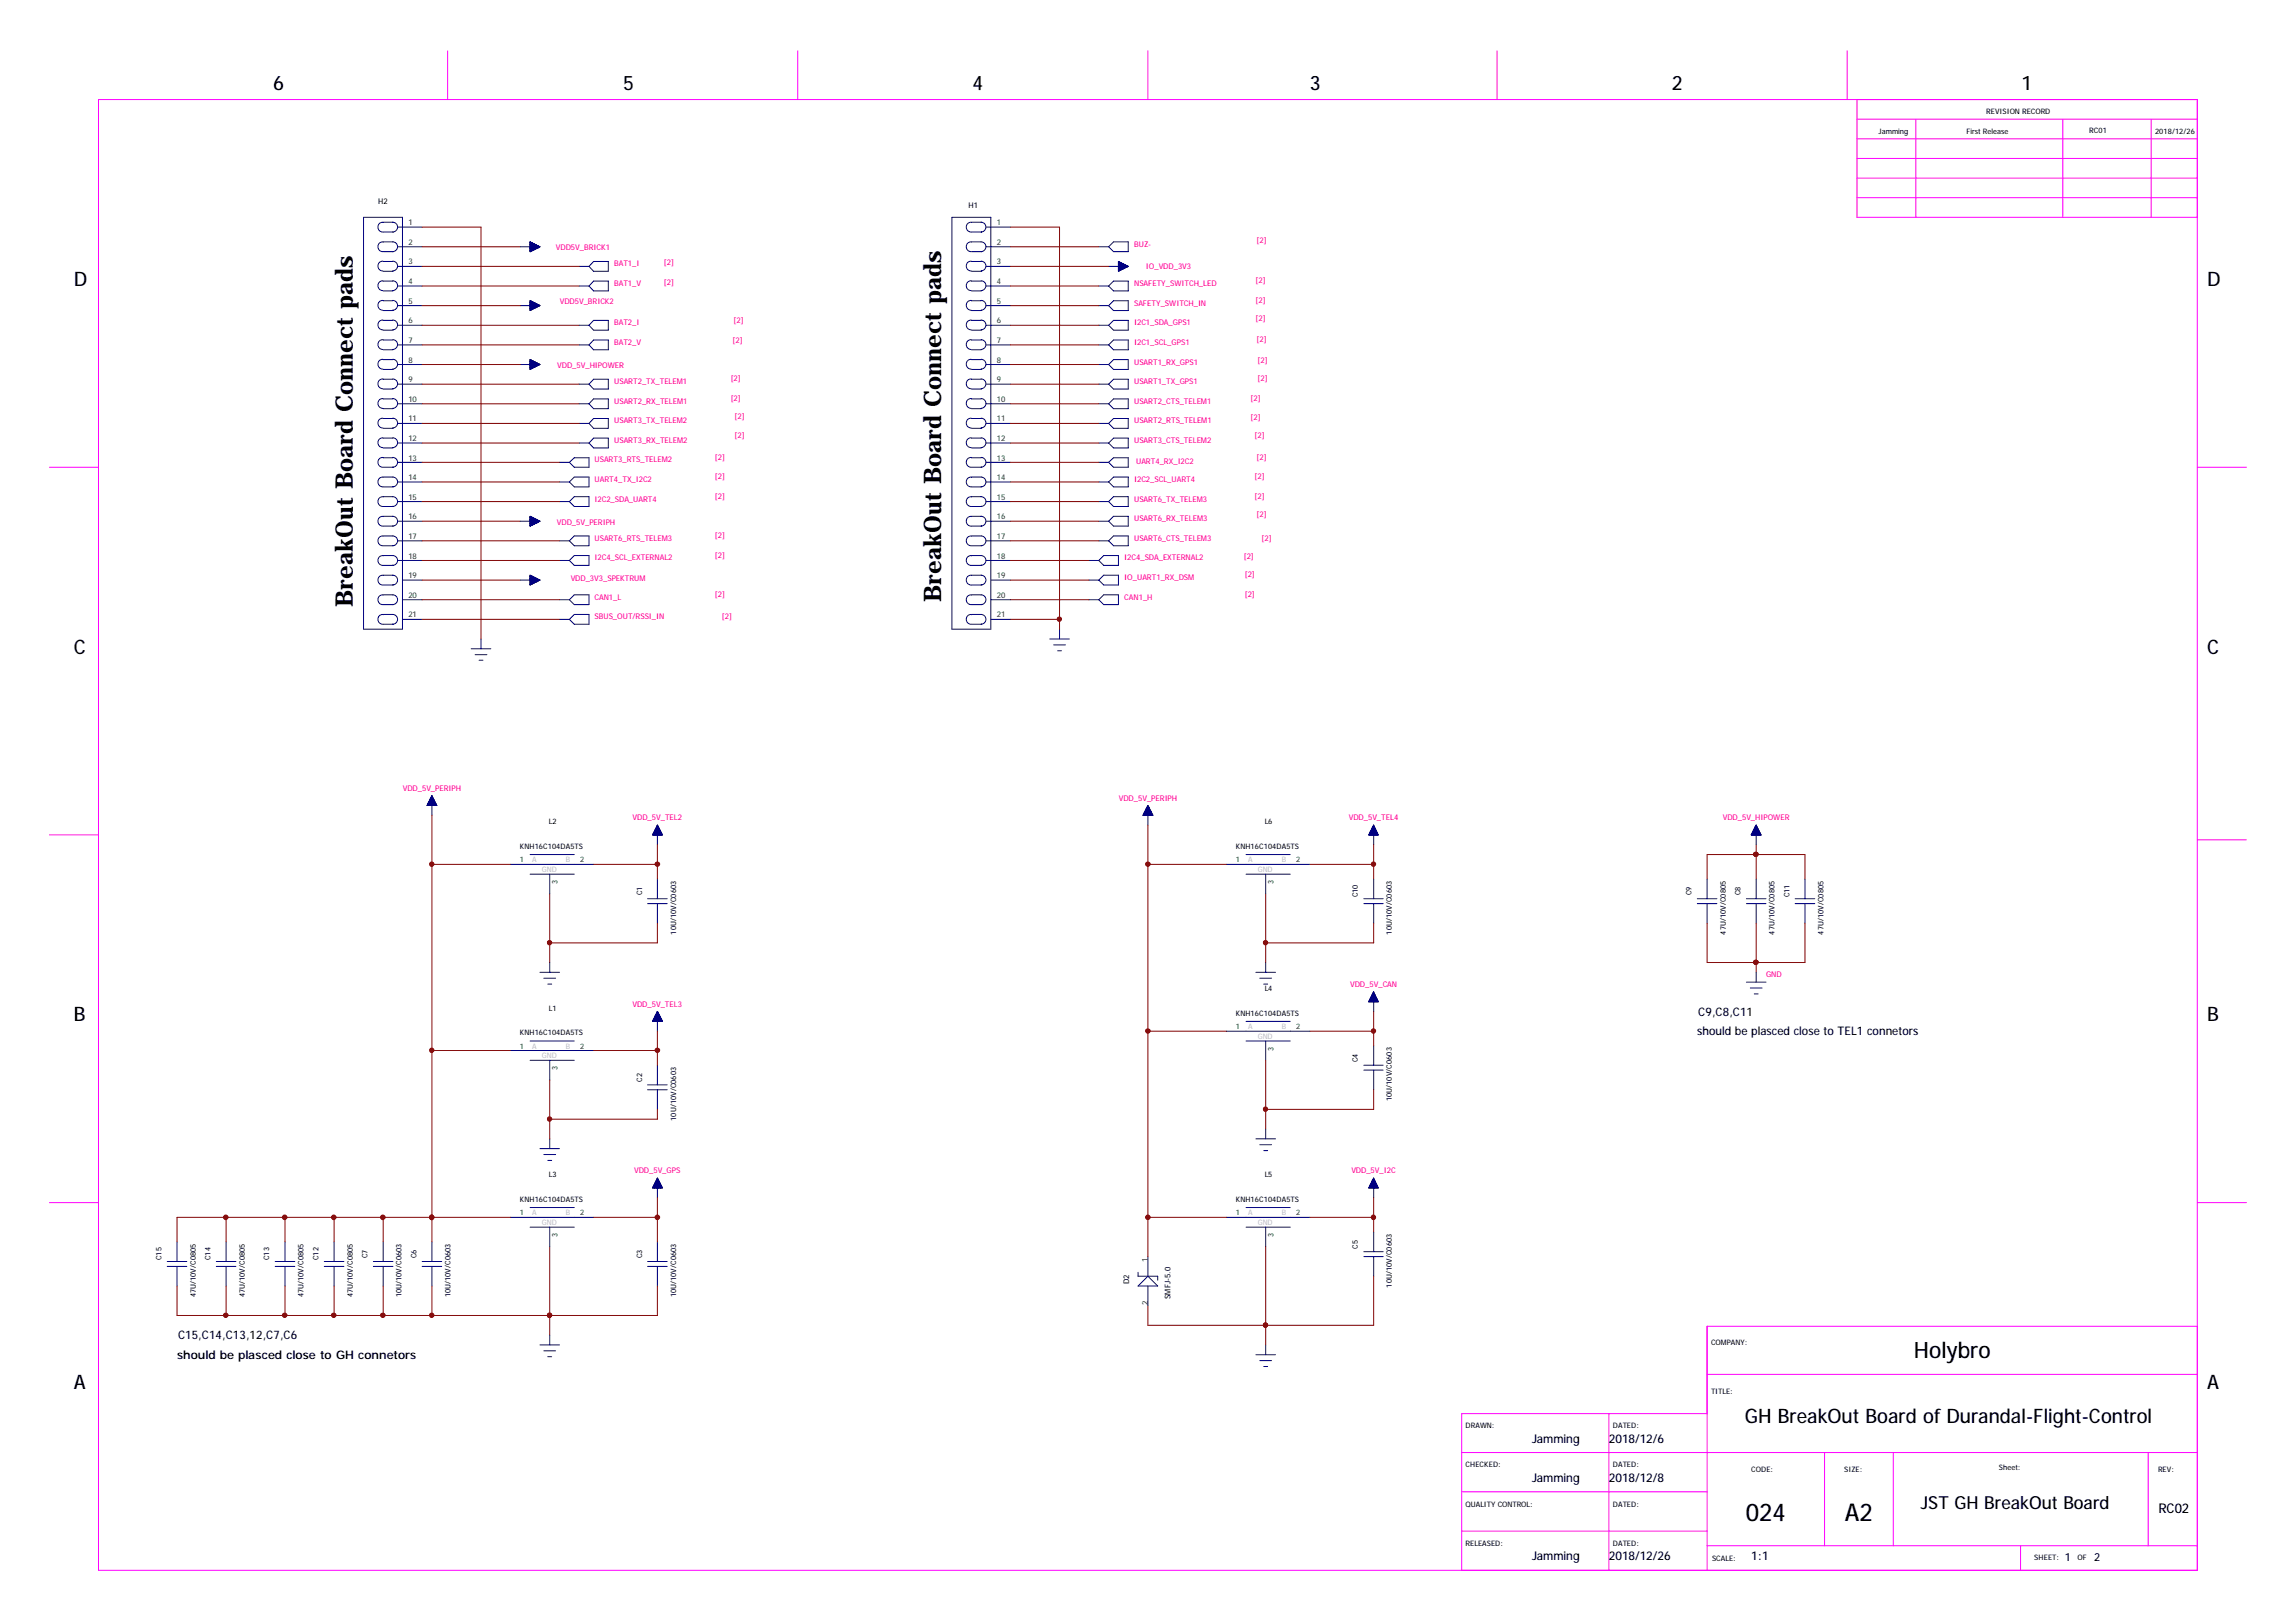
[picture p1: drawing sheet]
<svg xmlns="http://www.w3.org/2000/svg" width="297mm" height="210mm" viewBox="0 0 297 210" stroke-linecap="round" stroke-linejoin="round" font-family="sans-serif">
<defs><g id="words">
<g font-size="3.2">
<text x="225.8" y="196.8">024</text>
<text x="238.7" y="196.8">A2</text>
</g>
<g font-size="3.1">
<text x="121.8" y="77.9" transform="rotate(-90 121.8 77.9)">BreakOut Board Connect pads</text>
<text x="45.6" y="78.5" transform="rotate(-90 45.6 78.5)">BreakOut Board Connect pads</text>
</g>
<text font-size="2.9" x="247.6" y="175.8">Holybro</text>
<g font-size="2.6">
<text x="35.3" y="11.6">6</text>
<text x="80.6" y="11.6">5</text>
<text x="125.8" y="11.6">4</text>
<text x="169.5" y="11.6">3</text>
<text x="216.3" y="11.6">2</text>
<text x="261.5" y="11.6">1</text>
<text x="9.6" y="37">D</text>
<text x="285.5" y="37">D</text>
<text x="9.6" y="84.6">C</text>
<text x="285.5" y="84.6">C</text>
<text x="9.6" y="132.2">B</text>
<text x="285.5" y="132.2">B</text>
<text x="9.6" y="179.8">A</text>
<text x="285.5" y="179.8">A</text>
<text x="225.7" y="184.2">GH BreakOut Board of Durandal-Flight-Control</text>
</g>
<text font-size="2.3" x="248.5" y="195.3">JST GH BreakOut Board</text>
<text font-size="1.7" x="279.2" y="195.8">RC02</text>
<g font-size="1.6">
<text x="198.2" y="186.7">Jamming</text>
<text x="198.2" y="191.7">Jamming</text>
<text x="208.2" y="191.7">2018/12/8</text>
<text x="208.2" y="186.7">2018/12/6</text>
<text x="198.2" y="201.9">Jamming</text>
<text x="208.2" y="201.9">2018/12/26</text>
<text x="226.6" y="201.9">1:1</text>
</g>
<g font-size="1.5">
<text x="219.7" y="131.4">C9,C8,C11</text>
<text x="219.6" y="134">should be plasced close to TEL1 connetors</text>
<text x="23" y="173.3">C15,C14,C13,12,C7,C6</text>
<text x="22.9" y="175.8">should be plasced close to GH connetors</text>
</g>
<g font-size="1.4">
<text x="267.1" y="201.9">1</text>
<text x="270.9" y="201.9">2</text>
</g>
<g font-size="1">
<text x="243" y="17.3">Jamming</text>
<text x="254.4" y="17.3">First Release</text>
<text x="257" y="14.8">REVISION RECORD</text>
<text x="270.3" y="17.2">RC01</text>
<text x="278.8" y="17.3">2018/12/26</text>
<text x="48.9" y="26.3">H2</text>
<text x="125.3" y="27">H1</text>
<text x="71" y="106.7">L2</text>
<text x="163.6" y="106.7">L6</text>
<text x="67.3" y="109.8">KNH16C104DA5TS</text>
<text x="159.9" y="109.8">KNH16C104DA5TS</text>
<text x="83.1" y="115.9" transform="rotate(-90 83.1 115.9)">C1</text>
<text x="175.7" y="116.1" transform="rotate(-90 175.7 116.1)">C10</text>
<text x="218.8" y="115.9" transform="rotate(-90 218.8 115.9)">C9</text>
<text x="225.2" y="115.9" transform="rotate(-90 225.2 115.9)">C8</text>
<text x="231.5" y="116.1" transform="rotate(-90 231.5 116.1)">C11</text>
<text x="87.5" y="121" transform="rotate(-90 87.5 121)">10U/10V/C0603</text>
<text x="180.1" y="121" transform="rotate(-90 180.1 121)">10U/10V/C0603</text>
<text x="223.3" y="121" transform="rotate(-90 223.3 121)">47U/10V/C0805</text>
<text x="229.6" y="121" transform="rotate(-90 229.6 121)">47U/10V/C0805</text>
<text x="235.9" y="121" transform="rotate(-90 235.9 121)">47U/10V/C0805</text>
<text x="71" y="130.8">L1</text>
<text x="159.9" y="131.4">KNH16C104DA5TS</text>
<text x="163.6" y="128.2">L4</text>
<text x="67.3" y="134">KNH16C104DA5TS</text>
<text x="175.7" y="137.5" transform="rotate(-90 175.7 137.5)">C4</text>
<text x="83.1" y="140" transform="rotate(-90 83.1 140)">C2</text>
<text x="180.1" y="142.5" transform="rotate(-90 180.1 142.5)">10U/10V/C0603</text>
<text x="87.5" y="145" transform="rotate(-90 87.5 145)">10U/10V/C0603</text>
<text x="67.3" y="155.5">KNH16C104DA5TS</text>
<text x="71" y="152.3">L3</text>
<text x="159.9" y="155.5">KNH16C104DA5TS</text>
<text x="163.6" y="152.3">L5</text>
<text x="175.7" y="161.6" transform="rotate(-90 175.7 161.6)">C5</text>
<text x="20.9" y="163.1" transform="rotate(-90 20.9 163.1)">C15</text>
<text x="25.3" y="167.9" transform="rotate(-90 25.3 167.9)">47U/10V/C0805</text>
<text x="27.2" y="163.1" transform="rotate(-90 27.2 163.1)">C14</text>
<text x="31.7" y="167.9" transform="rotate(-90 31.7 167.9)">47U/10V/C0805</text>
<text x="34.8" y="163.1" transform="rotate(-90 34.8 163.1)">C13</text>
<text x="39.3" y="167.9" transform="rotate(-90 39.3 167.9)">47U/10V/C0805</text>
<text x="41.2" y="163.1" transform="rotate(-90 41.2 163.1)">C12</text>
<text x="45.6" y="167.9" transform="rotate(-90 45.6 167.9)">47U/10V/C0805</text>
<text x="47.5" y="162.8" transform="rotate(-90 47.5 162.8)">C7</text>
<text x="51.9" y="167.9" transform="rotate(-90 51.9 167.9)">10U/10V/C0603</text>
<text x="53.9" y="162.8" transform="rotate(-90 53.9 162.8)">C6</text>
<text x="58.3" y="167.9" transform="rotate(-90 58.3 167.9)">10U/10V/C0603</text>
<text x="83.1" y="162.8" transform="rotate(-90 83.1 162.8)">C3</text>
<text x="87.5" y="167.9" transform="rotate(-90 87.5 167.9)">10U/10V/C0603</text>
<text x="146.1" y="166.2" transform="rotate(-90 146.1 166.2)">D2</text>
<text x="180.1" y="166.6" transform="rotate(-90 180.1 166.6)">10U/10V/C0603</text>
<text x="151.4" y="168.1" transform="rotate(-90 151.4 168.1)">SMFJ-5.0</text>
<text x="221.4" y="174">COMPANY:</text>
<text x="189.6" y="184.8">DRAWN:</text>
<text x="208.7" y="184.8">DATED:</text>
<text x="221.4" y="180.4">TITLE:</text>
<text x="189.6" y="189.9">CHECKED:</text>
<text x="208.7" y="189.9">DATED:</text>
<text x="226.6" y="190.5">CODE:</text>
<text x="238.6" y="190.5">SIZE:</text>
<text x="258.6" y="190.3">Sheet:</text>
<text x="279.2" y="190.5">REV:</text>
<text x="189.6" y="195">QUALITY CONTROL:</text>
<text x="208.7" y="195">DATED:</text>
<text x="189.6" y="200">RELEASED:</text>
<text x="208.7" y="200">DATED:</text>
<text x="221.5" y="201.9">SCALE:</text>
<text x="263.2" y="201.8">SHEET:</text>
<text x="268.8" y="201.8">OF</text>
</g>
<g font-size="1" fill="#008000">
<text x="52.8" y="29.1">1</text>
<text x="128.9" y="29.1">1</text>
<text x="52.8" y="31.7">2</text>
<text x="52.8" y="34.2">3</text>
<text x="128.9" y="31.7">2</text>
<text x="128.9" y="34.2">3</text>
<text x="52.8" y="36.8">4</text>
<text x="52.8" y="39.3">5</text>
<text x="52.8" y="41.8">6</text>
<text x="128.9" y="36.8">4</text>
<text x="128.9" y="39.3">5</text>
<text x="128.9" y="41.8">6</text>
<text x="52.8" y="44.4">7</text>
<text x="52.8" y="46.9">8</text>
<text x="128.9" y="44.4">7</text>
<text x="128.9" y="46.9">8</text>
<text x="52.8" y="49.5">9</text>
<text x="52.8" y="52">10</text>
<text x="128.9" y="49.5">9</text>
<text x="128.9" y="52">10</text>
<text x="52.8" y="54.5">11</text>
<text x="52.8" y="57.1">12</text>
<text x="52.8" y="59.6">13</text>
<text x="128.9" y="54.5">11</text>
<text x="128.9" y="57.1">12</text>
<text x="128.9" y="59.6">13</text>
<text x="52.8" y="62.1">14</text>
<text x="52.8" y="64.7">15</text>
<text x="128.9" y="62.1">14</text>
<text x="128.9" y="64.7">15</text>
<text x="52.8" y="67.2">16</text>
<text x="52.8" y="69.7">17</text>
<text x="128.9" y="67.2">16</text>
<text x="128.9" y="69.7">17</text>
<text x="52.8" y="72.3">18</text>
<text x="52.8" y="74.8">19</text>
<text x="52.8" y="77.4">20</text>
<text x="128.9" y="72.3">18</text>
<text x="128.9" y="74.8">19</text>
<text x="128.9" y="77.4">20</text>
<text x="52.8" y="79.9">21</text>
<text x="128.9" y="79.9">21</text>
<text x="67.3" y="111.6">1</text>
<text x="75.1" y="111.6">2</text>
<text x="159.9" y="111.6">1</text>
<text x="167.7" y="111.6">2</text>
<text x="72.1" y="114.4" transform="rotate(-90 72.1 114.4)">3</text>
<text x="164.8" y="114.4" transform="rotate(-90 164.8 114.4)">3</text>
<text x="67.3" y="135.7">1</text>
<text x="75.1" y="135.7">2</text>
<text x="159.9" y="133.2">1</text>
<text x="164.8" y="136" transform="rotate(-90 164.8 136)">3</text>
<text x="167.7" y="133.2">2</text>
<text x="72.1" y="138.5" transform="rotate(-90 72.1 138.5)">3</text>
<text x="67.3" y="157.3">1</text>
<text x="72.1" y="160.1" transform="rotate(-90 72.1 160.1)">3</text>
<text x="75.1" y="157.3">2</text>
<text x="159.9" y="157.3">1</text>
<text x="164.8" y="160.1" transform="rotate(-90 164.8 160.1)">3</text>
<text x="167.7" y="157.3">2</text>
<text x="148.5" y="163.3" transform="rotate(-90 148.5 163.3)">1</text>
<text x="148.5" y="168.9" transform="rotate(-90 148.5 168.9)">2</text>
</g>
<g font-size="1" fill="#ff0080">
<text x="71.9" y="32.3">VDD5V_BRICK1</text>
<text x="79.5" y="34.5">BAT1_I</text>
<text x="85.9" y="34.3">[2]</text>
<text x="146.7" y="31.9">BUZ-</text>
<text x="148.3" y="34.9">IO_VDD_3V3</text>
<text x="162.6" y="31.4">[2]</text>
<text x="72.4" y="39.3">VDD5V_BRICK2</text>
<text x="79.5" y="37">BAT1_V</text>
<text x="85.9" y="36.9">[2]</text>
<text x="94.9" y="41.8">[2]</text>
<text x="146.7" y="39.6">SAFETY_SWITCH_IN</text>
<text x="146.7" y="37">NSAFETY_SWITCH_LED</text>
<text x="162.4" y="41.6">[2]</text>
<text x="162.4" y="39.2">[2]</text>
<text x="162.4" y="36.6">[2]</text>
<text x="72.1" y="47.7">VDD_5V_HIPOWER</text>
<text x="79.5" y="44.6">BAT2_V</text>
<text x="79.5" y="42.1">BAT2_I</text>
<text x="94.8" y="44.4">[2]</text>
<text x="146.7" y="47.2">USART1_RX_GPS1</text>
<text x="146.7" y="44.6">I2C1_SCL_GPS1</text>
<text x="146.7" y="42.1">I2C1_SDA_GPS1</text>
<text x="162.6" y="44.3">[2]</text>
<text x="162.7" y="46.9">[2]</text>
<text x="79.5" y="49.7">USART2_TX_TELEM1</text>
<text x="79.5" y="52.3">USART2_RX_TELEM1</text>
<text x="94.5" y="49.3">[2]</text>
<text x="94.5" y="51.9">[2]</text>
<text x="146.7" y="52.3">USART2_CTS_TELEM1</text>
<text x="146.7" y="49.7">USART1_TX_GPS1</text>
<text x="161.8" y="51.9">[2]</text>
<text x="162.7" y="49.3">[2]</text>
<text x="76.9" y="59.8">USART3_RTS_TELEM2</text>
<text x="79.5" y="54.8">USART3_TX_TELEM2</text>
<text x="79.5" y="57.3">USART3_RX_TELEM2</text>
<text x="92.5" y="59.5">[2]</text>
<text x="95" y="54.2">[2]</text>
<text x="95" y="56.7">[2]</text>
<text x="146.7" y="54.8">USART2_RTS_TELEM1</text>
<text x="146.7" y="57.3">USART3_CTS_TELEM2</text>
<text x="161.8" y="54.4">[2]</text>
<text x="162.3" y="56.7">[2]</text>
<text x="162.6" y="59.5">[2]</text>
<text x="76.9" y="64.9">I2C2_SDA_UART4</text>
<text x="76.9" y="62.4">UART4_TX_I2C2</text>
<text x="92.5" y="64.5">[2]</text>
<text x="92.5" y="62">[2]</text>
<text x="146.7" y="62.4">I2C2_SCL_UART4</text>
<text x="146.7" y="64.9">USART6_TX_TELEM3</text>
<text x="147" y="60.1">UART4_RX_I2C2</text>
<text x="162.3" y="62">[2]</text>
<text x="162.3" y="64.5">[2]</text>
<text x="72.1" y="68">VDD_5V_PERIPH</text>
<text x="76.9" y="70">USART6_RTS_TELEM3</text>
<text x="92.5" y="69.6">[2]</text>
<text x="146.7" y="67.5">USART6_RX_TELEM3</text>
<text x="146.7" y="70">USART6_CTS_TELEM3</text>
<text x="162.6" y="66.9">[2]</text>
<text x="163.2" y="70">[2]</text>
<text x="73.8" y="75.2">VDD_3V3_SPEKTRUM</text>
<text x="76.9" y="72.5">I2C4_SCL_EXTERNAL2</text>
<text x="76.9" y="77.6">CAN1_L</text>
<text x="92.5" y="72.1">[2]</text>
<text x="92.5" y="77.2">[2]</text>
<text x="145.5" y="77.6">CAN1_H</text>
<text x="145.5" y="75.1">IO_UART1_RX_DSM</text>
<text x="145.5" y="72.5">I2C4_SDA_EXTERNAL2</text>
<text x="160.9" y="72.3">[2]</text>
<text x="161" y="77.2">[2]</text>
<text x="161" y="74.7">[2]</text>
<text x="76.9" y="80.2">SBUS_OUT/RSSI_IN</text>
<text x="93.4" y="80.2">[2]</text>
<text x="52.1" y="102.3">VDD_5V_PERIPH</text>
<text x="81.8" y="106.1">VDD_5V_TEL2</text>
<text x="144.7" y="103.6">VDD_5V_PERIPH</text>
<text x="174.5" y="106.1">VDD_5V_TEL4</text>
<text x="222.9" y="106.1">VDD_5V_HIPOWER</text>
<text x="81.8" y="130.3">VDD_5V_TEL3</text>
<text x="174.7" y="127.7">VDD_5V_CAN</text>
<text x="228.5" y="126.5">GND</text>
<text x="82" y="151.8">VDD_5V_GPS</text>
<text x="174.8" y="151.8">VDD_5V_I2C</text>
</g>
<g font-size="1" fill="#bfbfbf">
<text x="68.8" y="111.6">A</text>
<text x="70.1" y="112.9">GND</text>
<text x="73.2" y="111.6">B</text>
<text x="161.5" y="111.6">A</text>
<text x="162.7" y="112.9">GND</text>
<text x="165.8" y="111.6">B</text>
<text x="68.8" y="135.7">A</text>
<text x="70.1" y="137">GND</text>
<text x="73.2" y="135.7">B</text>
<text x="161.5" y="133.2">A</text>
<text x="162.7" y="134.5">GND</text>
<text x="165.8" y="133.2">B</text>
<text x="68.8" y="157.3">A</text>
<text x="70.1" y="158.6">GND</text>
<text x="73.2" y="157.3">B</text>
<text x="161.5" y="157.3">A</text>
<text x="162.7" y="158.6">GND</text>
<text x="165.8" y="157.3">B</text>
</g>
</g></defs>
<g fill="none" stroke="#000080" stroke-width=".13">
<path d="M47 28.1h5.1v53.3h-5.1zM49.6 28.8a.62 .62 0 0 0-.7 .6 .62 .62 0 0 0 .6 .6M49.6 31.3a.62 .62 0 0 0-.7 .6 .62 .62 0 0 0 .6 .7M49.6 28.8h1.2M49.6 31.3h1.2M49.6 35.1h1.2M49.6 37.6h1.2M50.8 28.8a.63 .63 0 0 1 .6 .6 .63 .63 0 0 1-.6 .6h-1.2M50.8 31.3a.64 .64 0 0 1 .6 .6 .64 .64 0 0 1-.6 .7h-1.2M50.8 33.8a.64 .64 0 0 1 .6 .6 .64 .64 0 0 1-.6 .7M50.8 36.3a.64 .64 0 0 1 .6 .7 .64 .64 0 0 1-.6 .6M50.8 38.9a.63 .63 0 0 1 .6 .6 .63 .63 0 0 1-.6 .6"/>
<path d="M50.8 33.8h-1.2a.62 .62 0 0 0-.7 .6 .62 .62 0 0 0 .6 .7M50.8 36.4h-1.2a.62 .62 0 0 0-.7 .6 .62 .62 0 0 0 .6 .6M50.8 38.9h-1.2a.62 .62 0 0 0-.7 .6 .62 .62 0 0 0 .6 .6M51.4 29.4h3.2M51.4 31.9h3.2M51.4 34.5h3.2M51.4 37h3.2M51.4 39.6h3.2M67.3 31.9h2.5M67.3 39.6h2.5M68.6 32.6h.1M68.6 38.9v1.2"/>
<path d="M68.6 38.9v1.3l1.2-.6M68.6 38.9l1.2 .7M68.6 39h.1v1.1h-.1M68.6 40h.4M68.6 39.1h.4v.8h-.4M68.6 39.9h.6M68.6 39.8h.7M68.6 39.8h.8M68.6 39.6h1.1M68.6 39.6h1.2M68.6 39.5h1.2v.1M68.6 39.4h1v.2"/>
<path d="M68.6 39.4h1v.3M68.6 39.3h.8v.4M68.6 39.3h.7v.5M68.6 39.2h.7v.6M68.6 39.2h.5v.7M68.6 39.1h.3v.9M68.6 39h.2v1.1M68.6 31.3v1.3M68.6 31.4h.1v1.1h-.1M68.6 31.4h.2v1M68.6 31.5h.3v.9M68.6 31.6h.4v.8h-.4"/>
<path d="M68.6 31.6h.5v.7M68.6 31.6h.7v.6M68.6 31.7h.7v.5M68.6 31.7h.8v.4M68.6 31.8h1v.3M68.6 31.9h1.2v.1M68.6 32.4h.4M68.6 32.3h.6M68.6 32.1h.9M68.6 32.1h1M68.6 32.1h1.1M68.7 31.3v1.2"/>
<path d="M68.7 39v1.1M68.8 31.4v1.1M68.8 39v1.1M68.9 31.5v.9h-.3M68.9 39v1M69 31.5v.9M69 39.1v.9M69.1 31.6v.7M69.1 39.2v.7M69.2 31.6v.7M69.2 39.2v.6M69.3 31.7v.5h-.7"/>
<path d="M69.3 39.3v.5M69.4 31.7v.5h-.8M69.4 39.3v.5M69.5 39.3v.4h-.9M69.5 31.8v.3M69.6 39.4v.3h-1M69.6 31.8v.3M69.7 31.8v.2M69.7 39.5v.1M69.8 31.9l-1.2 .1M69.8 39.5v.1M69.8 31.9l-1.2-.6v1.3"/>
<path d="M69.8 31.9l-1.2 .7M74.9 34.5h1.3M74.9 37h1.3M76.8 33.8h1.9v1.3h-1.9l-.6-.6zM76.8 36.4h1.9v1.2h-1.9l-.6-.6zM123.1 28.1h5.1v53.3h-5.1zM125.7 28.8a.62 .62 0 0 0-.7 .6 .62 .62 0 0 0 .6 .6M125.7 31.3a.62 .62 0 0 0-.7 .6 .62 .62 0 0 0 .6 .7M125.7 28.8h1.3M125.7 31.3h1.3M125.7 35.1h1.3M125.7 37.6h1.3"/>
<path d="M126.9 28.8a.63 .63 0 0 1 .7 .6 .63 .63 0 0 1-.7 .6h-1.2M126.9 31.3a.64 .64 0 0 1 .7 .6 .64 .64 0 0 1-.7 .7h-1.2M126.9 33.8a.64 .64 0 0 1 .7 .6 .64 .64 0 0 1-.7 .7h.1M126.9 36.3a.64 .64 0 0 1 .7 .7 .64 .64 0 0 1-.7 .6h.1M126.9 38.9a.63 .63 0 0 1 .7 .6 .63 .63 0 0 1-.7 .6h.1M127 33.8h-1.3a.62 .62 0 0 0-.7 .6 .62 .62 0 0 0 .6 .7M127 36.4h-1.3a.62 .62 0 0 0-.7 .6 .62 .62 0 0 0 .6 .6M127 38.9h-1.3a.62 .62 0 0 0-.7 .6 .62 .62 0 0 0 .6 .6M127.6 29.4h3.1M127.6 31.9h3.1M127.6 34.5h3.1M127.6 37h3.1"/>
<path d="M127.6 39.6h3.1M142.2 31.9h1.2M142.2 37h1.2M142.2 39.6h1.2M143.4 31.9l.7-.6h1.9v1.3h-1.9zM143.4 34.5h2.6M143.4 39.6l.7-.7h1.9v1.3h-1.9zM144.1 36.4h1.9v1.2h-1.9l-.7-.6zM144.7 33.8l1.3 .7-1.3 .6zM144.7 35.1h.1M144.7 33.9h.2v1.1h-.2M144.7 35h.3"/>
<path d="M144.7 34h.4v.9h-.4M144.7 34.8h.6M144.7 34.8h.7M144.7 34.7h.8M144.7 34.6h1.1M144.7 34.5h1.2M144.7 34.4h1.2v.1M144.7 34.4h1.1v.2M144.7 34.3h1v.3M144.7 34.3h.9v.3M144.7 34.2h.8v.5M144.7 34.2h.7v.6"/>
<path d="M144.7 34.1h.5v.7M144.7 34.1h.5v.8M144.7 34h.2v1M144.7 33.9v1.2M144.8 33.9v1.1M144.9 34v1M145 34v.9M145.1 34.1v.8M145.2 34.1v.8h-.5M145.3 34.1v.7M145.4 34.2v.5M145.5 34.3v.4"/>
<path d="M145.6 34.3v.3h-.9M145.7 34.3v.3h-1M145.8 34.4v.1M49.6 40.2h1.2M49.6 42.7h1.2M49.6 45.3h1.2M49.6 47.8h1.2M49.6 50.3h1.2M49.6 52.9h1.2M49.6 55.4h1.2M49.6 58h1.2M50.8 41.4a.64 .64 0 0 1 .6 .7 .64 .64 0 0 1-.6 .6"/>
<path d="M50.8 44a.64 .64 0 0 1 .6 .6 .64 .64 0 0 1-.6 .6M50.8 46.5a.64 .64 0 0 1 .6 .6 .64 .64 0 0 1-.6 .7M50.8 49a.64 .64 0 0 1 .6 .7 .64 .64 0 0 1-.6 .6M50.8 51.6a.63 .63 0 0 1 .6 .6 .63 .63 0 0 1-.6 .6M50.8 54.1a.64 .64 0 0 1 .6 .7 .64 .64 0 0 1-.6 .6M50.8 56.7a.64 .64 0 0 1 .6 .6 .64 .64 0 0 1-.6 .6M50.8 59.2a.64 .64 0 0 1 .6 .6 .64 .64 0 0 1-.6 .7v-.1M50.8 41.5h-1.2a.62 .62 0 0 0-.7 .5 .62 .62 0 0 0 .6 .7M50.8 44h-1.2a.62 .62 0 0 0-.7 .6 .62 .62 0 0 0 .6 .6M50.8 46.5h-1.2a.62 .62 0 0 0-.7 .6 .62 .62 0 0 0 .6 .7M50.8 49.1h-1.2a.62 .62 0 0 0-.7 .6 .62 .62 0 0 0 .6 .6M50.8 51.6h-1.2a.62 .62 0 0 0-.7 .6 .62 .62 0 0 0 .6 .6"/>
<path d="M50.8 54.2h-1.2a.62 .62 0 0 0-.7 .5 .62 .62 0 0 0 .6 .7M50.8 56.7h-1.2a.62 .62 0 0 0-.7 .6 .62 .62 0 0 0 .6 .6M50.8 59.2h-1.2a.62 .62 0 0 0-.7 .6 .62 .62 0 0 0 .6 .7M51.4 42.1h3.2M51.4 44.6h3.2M51.4 47.2h3.2M51.4 49.7h3.2M51.4 52.3h3.2M51.4 54.8h3.2M51.4 57.3h3.2M51.4 59.8h3.2M67.3 47.2h2.5"/>
<path d="M68.6 46.5v1.3M68.6 46.5v1.3l1.2-.6M68.6 40.1h.1M68.6 40.1h.3M68.6 46.6h.1v1.1h-.1M68.6 46.7h.2v1M68.6 46.7h.3v.9M68.6 46.8h.4v.8h-.4M68.6 46.8h.5v.7M68.6 46.8h.7v.7M68.6 46.9h.7v.5M68.6 47h.8v.3"/>
<path d="M68.6 47h1v.3M68.6 47.1h1.2v.1M68.6 46.5l1.2 .7M68.6 47.8h.1M68.6 47.7h.3M68.6 47.6h.4M68.6 47.5h.6M68.6 47.5h.7M68.6 47.4h.8M68.6 47.3h1.1M68.6 47.2h1.2M68.7 46.6v1.1"/>
<path d="M68.8 46.6v1.1M68.9 46.7v.9M69 46.7v.9M69.1 46.8v.8M69.2 46.8v.7M69.3 46.9v.5M69.4 46.9v.5M69.5 47v.3h-.9M69.6 47v.3h-1M69.7 47.1v.1M69.8 47.1v.1M72.4 59.8h1.3"/>
<path d="M73.7 59.8l.6-.6h1.9v1.3h-1.9zM74.9 42.1h1.3M74.9 44.6h1.3M74.9 49.7h1.3M74.9 52.3h1.3M74.9 54.8h1.3M74.9 57.3h1.3M76.8 41.5h1.9v1.2h-1.9l-.6-.6zM76.8 44h1.9v1.3h-1.9l-.6-.7zM76.8 49.1h1.9v1.2h-1.9l-.6-.6zM76.8 51.6h1.9v1.3h-1.9l-.6-.6zM76.8 54.2h1.9v1.2h-1.9l-.6-.6z"/>
<path d="M76.8 56.7h1.9v1.3h-1.9l-.6-.7zM125.7 40.2h1.3M125.7 42.7h1.3M125.7 45.3h1.3M125.7 47.8h1.3M125.7 50.3h1.3M125.7 52.9h1.3M125.7 55.4h1.3M125.7 58h1.3M126.9 41.4a.64 .64 0 0 1 .7 .7 .64 .64 0 0 1-.7 .6h.1M126.9 44a.64 .64 0 0 1 .7 .6 .64 .64 0 0 1-.7 .6h.1M126.9 46.5a.64 .64 0 0 1 .7 .6 .64 .64 0 0 1-.7 .7h.1"/>
<path d="M126.9 49a.64 .64 0 0 1 .7 .7 .64 .64 0 0 1-.7 .6h.1M126.9 51.6a.63 .63 0 0 1 .7 .6 .63 .63 0 0 1-.7 .6h.1M126.9 54.1a.64 .64 0 0 1 .7 .7 .64 .64 0 0 1-.7 .6h.1M126.9 56.7a.64 .64 0 0 1 .7 .6 .64 .64 0 0 1-.7 .6h.1M126.9 59.2a.64 .64 0 0 1 .7 .6 .64 .64 0 0 1-.7 .7l.1-.1M127 41.5h-1.3a.62 .62 0 0 0-.7 .5 .62 .62 0 0 0 .6 .7M127 44h-1.3a.62 .62 0 0 0-.7 .6 .62 .62 0 0 0 .6 .6M127 46.5h-1.3a.62 .62 0 0 0-.7 .6 .62 .62 0 0 0 .6 .7M127 49.1h-1.3a.62 .62 0 0 0-.7 .6 .62 .62 0 0 0 .6 .6M127 51.6h-1.3a.62 .62 0 0 0-.7 .6 .62 .62 0 0 0 .6 .6M127 54.2h-1.3a.62 .62 0 0 0-.7 .5 .62 .62 0 0 0 .6 .7M127 56.7h-1.3a.62 .62 0 0 0-.7 .6 .62 .62 0 0 0 .6 .6"/>
<path d="M127 59.2h-1.3a.62 .62 0 0 0-.7 .6 .62 .62 0 0 0 .6 .7M127.6 42.1h3.1M127.6 44.6h3.1M127.6 47.2h3.1M127.6 49.7h3.1M127.6 52.3h3.1M127.6 54.8h3.1M127.6 57.3h3.1M127.6 59.8h3.1M142.2 42.1h1.2M142.2 44.6h1.2M142.2 47.2h1.2"/>
<path d="M142.2 49.7h1.2M142.2 52.3h1.2M142.2 54.8h1.2M142.2 57.3h1.2M142.2 59.8h1.2M143.4 44.6l.7-.6h1.9v1.3h-1.9zM143.4 47.2l.7-.7h1.9v1.3h-1.9zM143.4 52.3l.7-.7h1.9v1.3h-1.9zM143.4 57.3l.7-.6h1.9v1.3h-1.9zM143.4 59.8l.7-.6h1.9v1.3h-1.9zM144.1 41.5h1.9v1.2h-1.9l-.7-.6zM144.1 49.1h1.9v1.2h-1.9l-.7-.6z"/>
<path d="M144.1 54.2h1.9v1.2h-1.9l-.7-.6zM49.6 61.8a.62 .62 0 0 0-.7 .6 .62 .62 0 0 0 .6 .6M49.6 64.3a.62 .62 0 0 0-.7 .6 .62 .62 0 0 0 .6 .6M49.6 66.9a.62 .62 0 0 0-.7 .5 .62 .62 0 0 0 .6 .7M49.6 69.4a.62 .62 0 0 0-.7 .6 .62 .62 0 0 0 .6 .6M49.6 71.9a.62 .62 0 0 0-.7 .6 .62 .62 0 0 0 .6 .7M49.6 74.5a.62 .62 0 0 0-.7 .6 .62 .62 0 0 0 .6 .6M49.6 77a.62 .62 0 0 0-.7 .6 .62 .62 0 0 0 .6 .6M49.6 79.6a.62 .62 0 0 0-.7 .5 .62 .62 0 0 0 .6 .7M49.6 60.5h1.2M49.6 61.7h1.2M49.6 63h1.2"/>
<path d="M49.6 64.3h1.2M49.6 65.5h1.2M49.6 66.8h1.2M49.6 68.1h1.2M49.6 69.4h1.2M49.6 70.6h1.2M49.6 71.9h1.2M49.6 73.2h1.2M49.6 74.4h1.2M49.6 75.7h1.2M49.6 77h1.2M49.6 78.2h1.2"/>
<path d="M49.6 79.5h1.2M50.8 61.7a.64 .64 0 0 1 .6 .7 .64 .64 0 0 1-.6 .6M50.8 64.3a.63 .63 0 0 1 .6 .6 .63 .63 0 0 1-.6 .6M50.8 66.8a.64 .64 0 0 1 .6 .7 .64 .64 0 0 1-.6 .6v-.1M50.8 69.4a.64 .64 0 0 1 .6 .6 .64 .64 0 0 1-.6 .6M50.8 71.9a.64 .64 0 0 1 .6 .6 .64 .64 0 0 1-.6 .7v-.1M50.8 74.4a.64 .64 0 0 1 .6 .7 .64 .64 0 0 1-.6 .6M50.8 77a.63 .63 0 0 1 .6 .6 .63 .63 0 0 1-.6 .6M50.8 79.5a.64 .64 0 0 1 .6 .7 .64 .64 0 0 1-.6 .6v-.1M51.4 62.4h3.2M51.4 64.9h3.2M51.4 67.5h3.2"/>
<path d="M51.4 70h3.2M51.4 72.5h3.2M52.1 75.1h2.5M52.1 77.6h2.5M67.3 67.5h2.5M67.3 75.1h2.5M68.6 66.8l1.2 .7-1.2 .6zM68.6 74.4l1.2 .7-1.2 .6zM68.6 66.9v1.1M68.6 74.5v1.2M68.6 66.9h.1v1.1h-.1M68.6 74.5h.1v1.1h-.1"/>
<path d="M68.6 66.9h.2v1.1M68.6 74.6h.2v1M68.6 67h.3v.9M68.6 74.6h.3v.9M68.6 67h.4v.9h-.4M68.6 74.6h.4v.9h-.4M68.6 67.1h.5v.7M68.6 74.7h.5v.7M68.6 67.2h.7v.5M68.6 74.8h.7v.6M68.6 74.8h.7v.5M68.6 67.2h.8v.5"/>
<path d="M68.6 74.9h.8v.4M68.6 67.3h1v.3M68.6 74.9h1v.3M68.6 67.4h1v.1M68.6 75h1v.2M68.6 67.4h1.2v.1M68.6 75h1.2v.1M68.6 75.6h.3M68.6 75.5h.4M68.6 75.3h.8M68.6 75.3h.9M68.6 75.2h1"/>
<path d="M68.6 68h.3M68.6 67.9h.4M68.6 67.7h.8M68.6 67.7h.9M68.6 67.6h1M68.7 66.9v1.1h-.1M68.7 74.5v1.2h-.1M68.8 66.9v1.1M68.8 74.5v1.1M68.9 67v.9M68.9 74.6v.9M69 67v.9"/>
<path d="M69 74.6v.9M69.1 67.1v.7M69.1 74.7v.8M69.2 67.1v.7h-.6M69.2 74.7v.7h-.6M69.3 67.2v.5h-.7M69.3 74.8v.6h-.7M69.4 67.2v.5M69.4 74.9v.4M69.5 67.3v.3M69.5 74.9v.3M69.6 67.3v.3"/>
<path d="M69.6 74.9v.3M69.7 67.4v.1h-1.1M69.7 75v.2h-1.1M69.8 67.4v.1h-1.2M69.8 75v.1h-1.2M72.4 62.4h1.3M72.4 64.9h1.3M72.4 70h1.3M72.4 72.5h1.3M72.4 77.6h1.3M73.7 62.4l.6-.7h1.9v1.3h-1.9zM73.7 64.9l.6-.6h1.9v1.2h-1.9z"/>
<path d="M73.7 70l.6-.6h1.9v1.2h-1.9zM73.7 77.6l.6-.6h1.9v1.2h-1.9zM74.3 71.9h1.9v1.3h-1.9l-.6-.7zM74.3 79.5h1.9v1.3h-1.9l-.6-.6zM125.7 61.8a.62 .62 0 0 0-.7 .6 .62 .62 0 0 0 .6 .6M125.7 64.3a.62 .62 0 0 0-.7 .6 .62 .62 0 0 0 .6 .6M125.7 66.9a.62 .62 0 0 0-.7 .5 .62 .62 0 0 0 .6 .7M125.7 69.4a.62 .62 0 0 0-.7 .6 .62 .62 0 0 0 .6 .6M125.7 71.9a.62 .62 0 0 0-.7 .6 .62 .62 0 0 0 .6 .7M125.7 74.5a.62 .62 0 0 0-.7 .6 .62 .62 0 0 0 .6 .6M125.7 77a.62 .62 0 0 0-.7 .6 .62 .62 0 0 0 .6 .6M125.7 79.6a.62 .62 0 0 0-.7 .5 .62 .62 0 0 0 .6 .7"/>
<path d="M125.7 60.5h1.3M125.7 61.7h1.3M125.7 63h1.3M125.7 64.3h1.3M125.7 65.5h1.3M125.7 66.8h1.3M125.7 68.1h1.3M125.7 69.4h1.3M125.7 70.6h1.3M125.7 71.9h1.3M125.7 73.2h1.3M125.7 74.4h1.3"/>
<path d="M125.7 75.7h1.3M125.7 77h1.3M125.7 78.2h1.3M125.7 79.5h1.3M126.9 61.7a.64 .64 0 0 1 .7 .7 .64 .64 0 0 1-.7 .6h.1M126.9 64.3a.63 .63 0 0 1 .7 .6 .63 .63 0 0 1-.7 .6h.1M126.9 66.8a.64 .64 0 0 1 .7 .7 .64 .64 0 0 1-.7 .6l.1-.1M126.9 69.4a.64 .64 0 0 1 .7 .6 .64 .64 0 0 1-.7 .6h.1M126.9 71.9a.64 .64 0 0 1 .7 .6 .64 .64 0 0 1-.7 .7l.1-.1M126.9 74.4a.64 .64 0 0 1 .7 .7 .64 .64 0 0 1-.7 .6h.1M126.9 77a.63 .63 0 0 1 .7 .6 .63 .63 0 0 1-.7 .6h.1M126.9 79.5a.64 .64 0 0 1 .7 .7 .64 .64 0 0 1-.7 .6l.1-.1"/>
<path d="M127.6 62.4h3.1M127.6 64.9h3.1M127.6 67.5h3.1M127.6 70h3.1M127.6 72.5h3.1M128.2 75.1h2.5M128.2 77.6h2.5M140.9 72.5h1.3M140.9 75.1h1.3M140.9 77.6h1.3M142.2 62.4h1.2M142.2 64.9h1.2"/>
<path d="M142.2 67.5h1.2M142.2 70h1.2M142.2 72.5l.6-.6h1.9v1.3h-1.9zM142.2 75.1l.6-.7h1.9v1.3h-1.9zM142.2 77.6l.6-.6h1.9v1.2h-1.9zM143.4 62.4l.7-.7h1.9v1.3h-1.9zM143.4 64.9l.7-.6h1.9v1.2h-1.9zM143.4 70l.7-.6h1.9v1.2h-1.9zM144.1 66.8h1.9v1.3h-1.9l-.7-.6zM49.6 80.8h1.2M52.1 80.2h2.5M61 84h2.5"/>
<path d="M61.5 84.7h1.5M62 85.4h.5M62.2 82.7v1.3M72.4 80.2h1.3M125.7 80.8h1.3M128.2 80.2h2.5M135.8 82.7h2.5M136.3 83.5h1.5M136.8 84.2h.5M137.1 81.4v1.3M55.3 104.2h1.2M55.3 104.1h1.1v.1"/>
<path d="M55.4 104.2v-.2h1v.2M55.4 103.9h.9M55.4 103.9h.9v.3M55.4 103.9v.3M55.5 103.9h.8M55.5 103.8h.8v.4M55.5 103.8v.4M55.5 103.7h.8M55.5 104.2v-.5h.7v.5M55.5 103.6h.7M55.6 103.6h.6v.6M55.6 103.5h.5v.7"/>
<path d="M55.6 103.4v.8M55.7 103.4h.4M55.7 103.4h.4v.8M55.7 103.3v.9M55.7 103.3h.3M55.7 103.3h.3v.9M55.7 103.2v1M55.8 103.2h.2M55.8 103.2h.2v1M55.8 103.1h.1v1.1M55.9 103v2.5M55.9 103l.6 1.2h-1.3z"/>
<path d="M55.9 103.1h-.1v1.1M56 103.1h-.2v1.1M56.2 103.6h-.6v.6M56.4 104.1h-1.1v.1M66 111.9h10.8M68.6 113.1h5.7M68.6 110.6h5.7M71.1 113.1v2.6M83.8 116.9h2.5M83.8 116.3h2.5M84.5 108h1.2M84.5 108h1.1"/>
<path d="M84.5 107.9h1.1v.1M84.5 107.9v.1M84.5 107.9h1.1M84.5 108v-.2h1.1v.2M84.6 107.8h1M84.6 107.7h.9v.3M84.7 107.6h.8v.4M84.7 107.5h.7M84.7 107.6v.4M84.7 108v-.5h.7v.5M84.8 107.5h.6M84.8 107.4h.6v.6"/>
<path d="M84.8 107.4v.6M84.8 107.4h.5M84.8 107.3h.5v.7M84.8 107.2v.8M84.8 107.2h.5M84.9 107.2h.4v.8M84.9 107.1h.3v.9M85 107h.2v1M85 106.9v1.1M85 106.9h.1M85 106.9h.1v1.1M85 106.8v2.5"/>
<path d="M85 113.8v2.5M85 116.9v2.6M85 106.8l-.6 1.2h1.3M85 106.8l.7 1.2M85.2 107h-.3v1M85.3 107.2h-.4v.8M85.5 107.7h-.9v.3M147.9 105.5h1.2M147.9 105.4h1.2M148 105.4h1.1v.1M148 105.3v.2M148 105.3h1.1"/>
<path d="M148 105.5v-.2h1v.2M148 105.2h1M148 105.2h1v.3M148 105.1v.4M148.1 105.1h.9M148.1 105.1h.8v.4M148.1 105h.8M148.1 105v.5M148.2 105.5v-.5h.7v.5M148.2 104.9h.6M148.2 104.9h.6v.6M148.2 104.8v.7"/>
<path d="M148.3 104.8h.5M148.3 104.7h.5v.8M148.3 104.7v.8M148.3 104.7h.5M148.3 104.7h.4v.8M148.3 104.6v.9M148.3 104.6h.4M148.4 104.6h.3v.9M148.4 104.5h.2v1M148.5 104.4h.1v1.1M148.5 104.3v1.2M148.5 104.2v2.6"/>
<path d="M148.5 104.2l-.6 1.3h1.2M148.5 104.2l.6 1.3M148.5 104.3h.1M148.6 104.4h-.2v1.1M148.6 104.5h-.2v1M158.7 111.9h10.8M161.2 113.1h5.7M161.2 110.6h5.7M163.7 113.1v2.6M176.4 116.9h2.5M176.4 116.3h2.5M177.1 108h1.2"/>
<path d="M177.2 107.9h1v.1M177.2 108v-.2h1v.2M177.2 107.8h1M177.2 107.7h.9v.3M177.2 107.7v.3M177.3 107.7h.8M177.3 107.6h.8v.4M177.3 107.6v.4M177.3 107.5h.8M177.3 108v-.5h.8v.5M177.4 107.5h.6M177.4 107.4h.6v.6"/>
<path d="M177.5 107.3h.4v.7M177.5 107.2h.4v.8M177.5 107.2v.8M177.5 107.2h.3M177.5 107.1h.3v.9M177.5 107v1M177.6 107h.2M177.6 107h.2v1M177.6 106.9v1.1M177.6 106.9h.2M177.7 106.9h.1M177.7 106.8v2.5"/>
<path d="M177.7 113.8v2.5M177.7 116.9v2.6M177.7 106.9v1.1M177.7 106.8l-.6 1.2M177.7 106.8l.6 1.2M177.9 107.2h-.4v.8M178 107.4h-.6v.6M178.2 107.9h-1v.1M219.6 116.9h2.5M219.6 116.3h2.5M220.9 113.8v2.5M220.9 116.9v2.6"/>
<path d="M225.9 116.9h2.6M225.9 116.3h2.6M226.6 108h1.2M226.6 107.9h1.2v.1M226.6 107.9v.1M226.7 107.9h1M226.7 108v-.2h1v.2M226.7 107.8h1M226.7 107.7h.9v.3M226.8 107.6h.8v.4M226.8 107.6v.4M226.8 107.5h.8"/>
<path d="M226.8 108v-.5h.7v.5M226.9 107.5h.6M226.9 107.4h.6v.6M226.9 107.4v.6M226.9 107.4h.6M226.9 107.3h.6v.7M227 107.2h.4v.8M227 107.1h.3v.9M227 107v1M227.1 107h.2M227.1 107h.2v1M227.1 106.9v1.1"/>
<path d="M227.1 106.9h.1M227.1 106.9h.1v1.1M227.2 106.9h.1M227.2 106.8v2.5M227.2 113.8v2.5M227.2 116.9v2.6M227.2 106.8l.6 1.2h-1.2M227.2 106.8l-.6 1.2M227.4 107.2h-.4v.8M227.4 107.2h-.5v.8M227.6 107.7h-.9v.3M232.2 116.9h2.6"/>
<path d="M232.2 116.3h2.6M233.5 113.8v2.5M233.5 116.9v2.6M66 135.9h10.8M68.6 137.2h5.7M68.6 134.7h5.7M69.8 125.8h2.6M70.4 126.6h1.5M70.9 127.4h.5M71.1 124.6v1.2M71.1 137.2v2.6M84.5 132.1v.1"/>
<path d="M84.5 132.1l1.2 .1M84.5 132.2v-.2h1.1v.2M84.5 132.1h1.1M84.5 131.9v.3M84.5 131.9h1.1v.3M84.5 132h1.1M84.6 131.9h1M84.6 132.2v-.4h.9v.4M84.6 131.8h.9M84.7 131.7h.8v.5M84.7 131.6v.6M84.7 131.6h.7v.6"/>
<path d="M84.8 131.5v.7M84.8 131.5h.6v.7M84.8 131.5h.6M84.8 131.4v.8M84.8 131.4h.5v.8M84.8 131.5h.5M84.8 131.4h.5M84.9 131.3h.4v.9M84.9 131.2h.3v1M85 131v1.2M85 131.1h.2v1.1M85 131h.1v1.2"/>
<path d="M85 131h.1M85 130.9v2.5M85 137.9v2.5M85 130.9l-.6 1.3h1.3M85 130.9l.7 1.3M85.2 131.2h-.3v1M85.3 131.2h-.4v1M85.4 131.7h-.7v.5M158.7 133.4h10.8M161.2 134.7h5.7M161.2 132.2h5.7M162.5 125.8h2.5"/>
<path d="M163 126.6h1.5M163.5 127.4h.5M163.7 124.6v1.2M163.7 134.7v2.5M176.4 138.5h2.5M176.4 137.9h2.5M177.1 129.6h1.2M177.1 129.6h.1M177.1 129.5h1.2M177.2 129.6v-.1h1v.1M177.2 129.4h1M177.2 129.4h1v.2"/>
<path d="M177.2 129.6v-.3h.9v.3M177.3 129.2h.8M177.3 129.2h.8v.4M177.3 129.1v.5M177.3 129.1h.8M177.3 129.1h.8v.5M177.3 129v.6M177.4 129h.6M177.4 129h.6v.6M177.5 128.9h.4v.7M177.5 128.7h.4v.9M177.5 128.7v.9"/>
<path d="M177.5 128.7h.3M177.5 128.7h.3v.9M177.5 128.6v1M177.6 128.6h.2M177.6 128.6h.2v1M177.6 128.5v1.1M177.6 128.5h.2M177.7 128.5h.1M177.7 128.4v2.5M177.7 135.4v2.5M177.7 138.5v2.5M177.7 128.4l-.6 1.2"/>
<path d="M177.7 128.4l.6 1.2M177.7 128.4v1.2M177.9 128.8h-.4v.8M178 128.9h-.6v.7M178.2 129.3h-1v.3M225.9 127.1h2.6M226.4 127.9h1.6M226.9 128.6h.6M227.2 125.8v1.3M66 157.5h10.8M68.6 158.8h5.7M68.6 156.3h5.7"/>
<path d="M69.8 148.6h2.6M70.4 149.4h1.5M70.9 150.2h.5M71.1 147.4v1.2M71.1 158.8v2.5M83.8 141h2.5M83.8 140.4h2.5M84.5 153.7h1.2M84.5 153.6v.1M84.5 153.6h1.1v.1M84.5 153.6h1.1M84.5 153.7v-.2h1.1v.2"/>
<path d="M84.6 153.4h1M84.6 153.4h.9v.3M84.7 153.3v.4M84.7 153.3h.8v.4M84.7 153.2h.7M84.7 153.7v-.5h.7v.5M84.8 153v.7M84.8 153.1h.6v.6M84.8 153.1h.6M84.8 152.9v.8M84.8 153h.5v.7M84.8 153h.5"/>
<path d="M84.8 152.9h.5M84.9 152.9h.4v.8M84.9 152.8h.3v.9M85 152.6v1.1M85 152.7h.2v1M85 152.5v1.2M85 152.6h.1v1.1M85 152.6h.1M85 141v2.6M85 152.5v2.5M85 152.5l-.6 1.2h1.3M85 152.5l.7 1.2"/>
<path d="M85 152.5h.1M85.2 152.7h-.3v1M85.3 152.8h-.4v.9M85.5 153.3h-.9v.4M158.7 157.5h10.8M161.2 158.8h5.7M161.2 156.3h5.7M162.5 147.4h2.5M163 148.1h1.5M163.5 148.9h.5M163.7 146.1v1.3M163.7 158.8v2.5"/>
<path d="M177.1 153.7h1.2M177.1 153.6h1.2M177.2 153.6h1v.1M177.2 153.7v-.2h1v.2M177.2 153.4h1M177.2 153.4h.9v.3M177.2 153.3v.4M177.3 153.3h.8M177.3 153.3h.8v.4M177.3 153.3v.4M177.3 153.2h.8M177.3 153.7v-.5h.8v.5"/>
<path d="M177.4 153.1h.6M177.4 153.1h.6v.6M177.5 153h.4v.7M177.5 152.9h.4v.8M177.5 152.8v.9M177.5 152.8h.3M177.5 152.8h.3v.9M177.5 152.7v1M177.6 152.7h.2M177.6 152.7h.2v1M177.6 152.6v1.1M177.6 152.6h.2"/>
<path d="M177.7 152.6h.1M177.7 152.5v2.5M177.7 159.4v2.6M177.7 152.5v1.2M177.7 152.5l-.6 1.2M177.7 152.5l.6 1.2M177.9 152.9h-.4v.8M178 153h-.6v.7M178.2 153.6h-1v.1M21.6 163.9h2.6M21.6 163.3h2.6M22.9 160.7v2.6"/>
<path d="M22.9 163.9v2.5M28 163.9h2.5M28 163.3h2.5M29.3 160.7v2.6M29.3 163.9v2.5M35.6 163.9h2.5M35.6 163.3h2.5M36.9 160.7v2.6M36.9 163.9v2.5M42 163.9h2.5M42 163.3h2.5M43.2 160.7v2.6"/>
<path d="M43.2 163.9v2.5M48.3 163.9h2.5M48.3 163.3h2.5M49.6 160.7v2.6M49.6 163.9v2.5M54.6 163.9h2.5M54.6 163.3h2.5M55.9 160.7v2.6M55.9 163.9v2.5M69.8 174h2.6M70.4 174.8h1.5M70.9 175.6h.5"/>
<path d="M71.1 172.8v1.2M83.8 163.9h2.5M83.8 163.3h2.5M85 160.7v2.6M85 163.9v2.5M147.2 164.6v.6h2.6v.5M147.2 166.4l1.3-1.2 1.3 1.2zM148.5 162.6v2.6M148.5 166.4v2.6M162.5 175.3h2.5M163 176.1h1.5M163.5 176.8h.5"/>
<path d="M163.7 174v1.3M176.4 162.6h2.5M176.4 162h2.5M177.7 162.6v2.6"/>
</g>
<g fill="none" stroke="#800000" stroke-width=".13">
<path d="M54.6 39.6h12.7M54.6 37h20.3M54.6 34.5h20.3M54.6 31.9h12.7M54.6 29.4h7.6v53.3M130.7 39.6h11.5M130.7 37h11.5M130.7 34.5h12.7M130.7 31.9h11.5M130.7 29.4h6.4v52M54.6 49.7h20.3M54.6 52.3h20.3"/>
<path d="M54.6 54.8h20.3M54.6 47.2h12.7M54.6 44.6h20.3M54.6 42.1h20.3M54.6 59.8h17.8M54.6 57.3h20.3M130.7 49.7h11.5M130.7 52.3h11.5M130.7 54.8h11.5M130.7 47.2h11.5M130.7 44.6h11.5M130.7 42.1h11.5"/>
<path d="M130.7 59.8h11.5M130.7 57.3h11.5M54.6 64.9h17.8M54.6 75.1h12.7M54.6 62.4h17.8M54.6 72.5h17.8M54.6 70h17.8M54.6 77.6h17.8M54.6 67.5h12.7M130.7 64.9h11.5M130.7 75.1h10.2M130.7 62.4h11.5"/>
<path d="M130.7 72.5h10.2M130.7 70h11.5M130.7 77.6h10.2M130.7 67.5h11.5M54.6 80.2h17.8M130.7 80.2h6.4M55.9 111.9h10.1M55.9 105.5v55.2M71.1 115.7v8.9M76.8 111.9h8.2M85 119.5v2.5h-13.9M85 109.3v4.5"/>
<path d="M148.5 111.9h10.2M148.5 106.8v55.8M163.7 115.7v8.9M169.5 111.9h8.2M177.7 119.5v2.5h-14M177.7 109.3v4.5M220.9 113.8v-3.2h12.6v3.2M220.9 119.5v5.1h12.6v-5.1M227.2 109.3v4.5M227.2 119.5v6.3M55.9 135.9h10.1M71.1 139.8v7.6"/>
<path d="M76.8 135.9h8.2M85 133.4v4.5M148.5 133.4h10.2M163.7 137.2v8.9M169.5 133.4h8.2M177.7 130.9v4.5M29.3 157.5v3.2M36.9 157.5v3.2M43.2 157.5v3.2M49.6 157.5v3.2M66 157.5h-43.1v3.2M76.8 157.5h8.2"/>
<path d="M85 143.6v1.2h-13.9M85 155v5.7M148.5 157.5h10.2M169.5 157.5h8.2M177.7 141v2.6h-14M177.7 155v4.4M22.9 166.4v3.8h62.1v-3.8M29.3 166.4v3.8M36.9 166.4v3.8M43.2 166.4v3.8M49.6 166.4v3.8M55.9 166.4v3.8"/>
<path d="M71.1 161.3v11.5M163.7 161.3v12.7M177.7 165.2v6.3h-29.2v-2.5"/>
</g>
<g fill="#800000" stroke="#800000" stroke-width=".13">
<circle cx="137" cy="80.1" r=".29"/>
<circle cx="71.1" cy="122" r=".29"/>
<circle cx="85.1" cy="111.8" r=".29"/>
<circle cx="55.8" cy="111.8" r=".29"/>
<circle cx="85.1" cy="135.9" r=".29"/>
<circle cx="71.1" cy="144.8" r=".29"/>
<circle cx="55.8" cy="135.9" r=".29"/>
<circle cx="85" cy="157.5" r=".3"/>
<circle cx="163.7" cy="143.5" r=".29"/>
<circle cx="177.7" cy="133.4" r=".29"/>
<circle cx="148.5" cy="133.4" r=".29"/>
<circle cx="177.7" cy="157.5" r=".29"/>
<circle cx="163.7" cy="171.5" r=".29"/>
<circle cx="148.5" cy="157.5" r=".3"/>
<circle cx="55.8" cy="157.5" r=".29"/>
<circle cx="71.1" cy="170.2" r=".29"/>
<circle cx="55.8" cy="170.2" r=".29"/>
<circle cx="163.7" cy="122" r=".29"/>
<circle cx="177.7" cy="111.8" r=".29"/>
<circle cx="148.5" cy="111.8" r=".29"/>
<circle cx="49.5" cy="157.5" r=".3"/>
<circle cx="49.5" cy="170.2" r=".29"/>
<circle cx="43.2" cy="157.5" r=".3"/>
<circle cx="43.2" cy="170.2" r=".29"/>
<circle cx="36.8" cy="157.5" r=".3"/>
<circle cx="29.2" cy="157.5" r=".3"/>
<circle cx="36.8" cy="170.2" r=".29"/>
<circle cx="29.2" cy="170.2" r=".29"/>
<circle cx="227.2" cy="110.6" r=".29"/>
<circle cx="227.2" cy="124.5" r=".29"/>
</g>
<g fill="none" stroke="#f0f" stroke-width=".13">
<path d="M12.7 12.9h271.6v190.3h-271.6zM57.9 6.6v6.3M103.2 6.6v6.3M148.5 6.6v6.3M193.7 6.6v6.3M239 6.6v6.3M240.2 12.9v15.2h44.1M240.2 15.4h44.1M240.2 18h44.1M247.9 15.4v12.7M266.9 15.4v12.7M278.3 15.4v12.7"/>
<path d="M240.2 20.5h44.1M240.2 23h44.1M240.2 25.6h44.1M6.4 60.5h6.3M284.3 60.5h6.3M6.4 108h6.3M284.3 108.7h6.3M6.4 155.6h6.3M284.3 155.6h6.3M220.9 177.9h63.4M284.3 171.6h-63.4v31.6M189.1 188h95.2"/>
<path d="M189.1 193.1h31.8M189.1 198.1h31.8M208.2 182.9v20.3M220.9 182.9h-31.8v20.3M236.1 188v12M244.9 188v12M277.9 188v12M220.9 200h63.4M261.4 200v3.2"/>
</g>
<use href="#words"/>
</svg>
